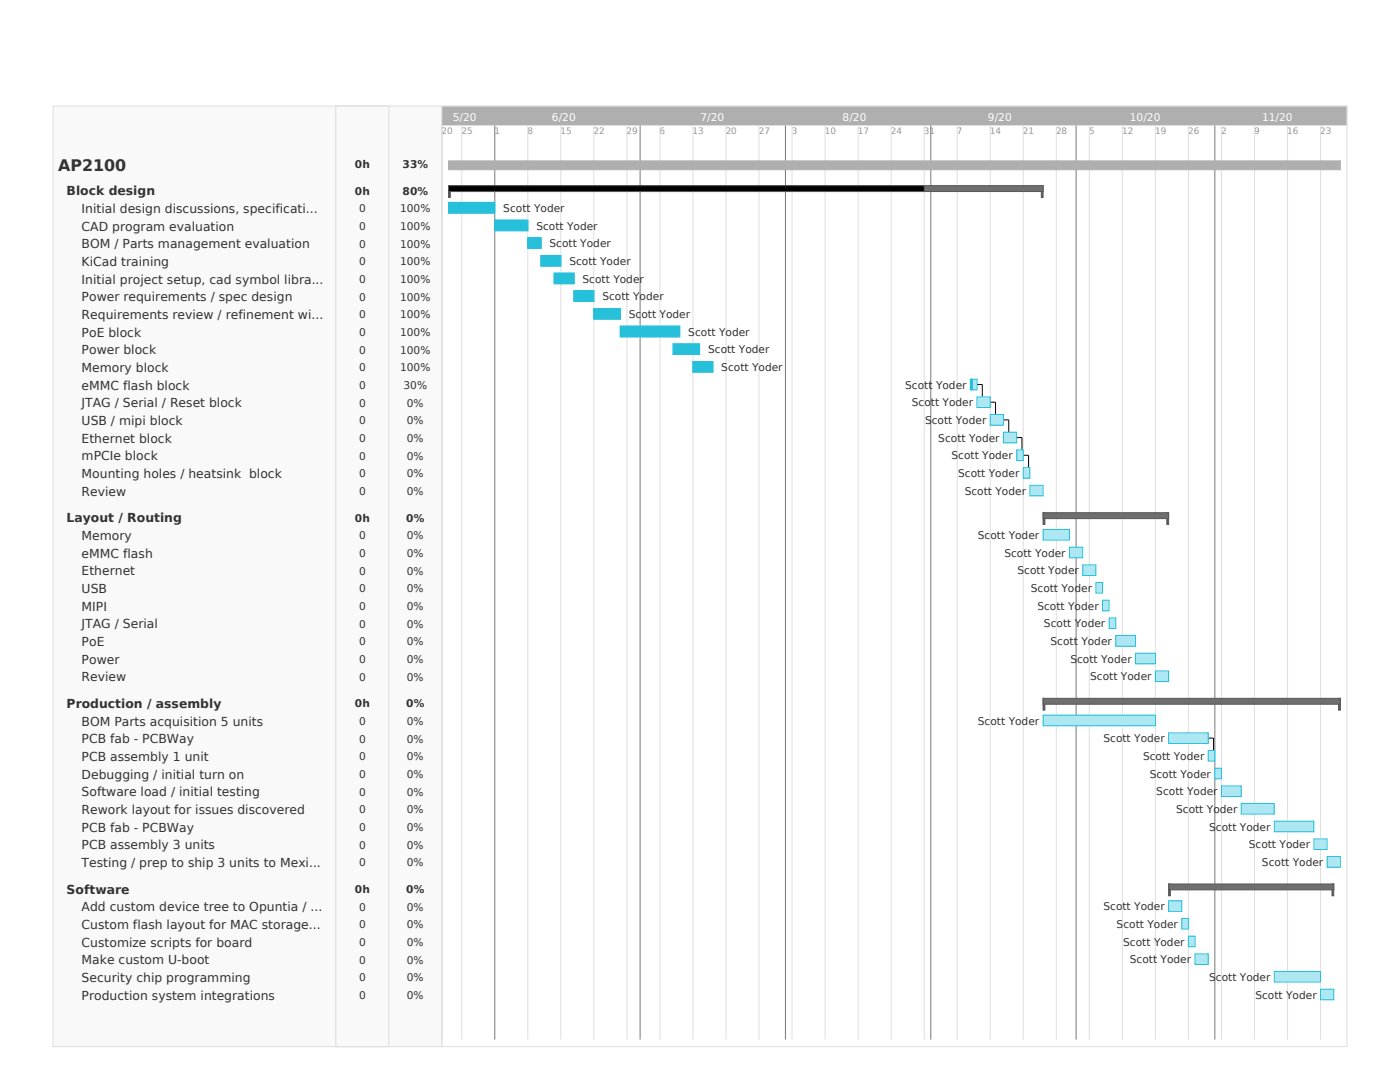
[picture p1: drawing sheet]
<svg xmlns="http://www.w3.org/2000/svg" width="279mm" height="216mm" viewBox="0 0 279 216" stroke-linecap="round" stroke-linejoin="round" font-family="sans-serif">
<defs><g id="words">
<text font-size="3.2" fill="#323232" x="11.6" y="34.1">AP2100</text>
<g font-size="2.5" fill="#323232">
<text x="13.3" y="39">Block design</text>
<text x="16.3" y="42.5">Initial design discussions, specificati...</text>
<text x="16.3" y="46">CAD program evaluation</text>
<text x="16.3" y="49.5">BOM / Parts management evaluation</text>
<text x="16.3" y="53.1">KiCad training</text>
<text x="16.3" y="56.6">Initial project setup, cad symbol libra...</text>
<text x="16.3" y="60.1">Power requirements / spec design</text>
<text x="16.3" y="63.6">Requirements review / refinement wi...</text>
<text x="16.3" y="67.2">PoE block</text>
<text x="16.3" y="70.7">Power block</text>
<text x="16.3" y="74.2">Memory block</text>
<text x="16.3" y="77.8">eMMC flash block</text>
<text x="16.3" y="81.3">JTAG / Serial / Reset block</text>
<text x="16.3" y="84.8">USB / mipi block</text>
<text x="16.3" y="88.3">Ethernet block</text>
<text x="16.3" y="91.9">mPCIe block</text>
<text x="16.3" y="95.4">Mounting holes / heatsink block</text>
<text x="16.3" y="98.9">Review</text>
<text x="13.3" y="104.2">Layout / Routing</text>
<text x="16.3" y="107.7">Memory</text>
<text x="16.3" y="111.3">eMMC flash</text>
<text x="16.3" y="114.8">Ethernet</text>
<text x="16.3" y="118.3">USB</text>
<text x="16.3" y="121.9">MIPI</text>
<text x="16.3" y="125.4">JTAG / Serial</text>
<text x="16.3" y="128.9">PoE</text>
<text x="16.3" y="132.4">Power</text>
<text x="16.3" y="136">Review</text>
<text x="13.3" y="141.3">Production / assembly</text>
<text x="16.3" y="144.8">BOM Parts acquisition 5 units</text>
<text x="16.3" y="148.3">PCB fab - PCBWay</text>
<text x="16.3" y="151.8">PCB assembly 1 unit</text>
<text x="16.3" y="155.4">Debugging / initial turn on</text>
<text x="16.3" y="158.9">Software load / initial testing</text>
<text x="16.3" y="162.4">Rework layout for issues discovered</text>
<text x="16.3" y="166">PCB fab - PCBWay</text>
<text x="16.3" y="169.5">PCB assembly 3 units</text>
<text x="16.3" y="173">Testing / prep to ship 3 units to Mexi...</text>
<text x="13.3" y="178.3">Software</text>
<text x="16.3" y="181.8">Add custom device tree to Opuntia / ...</text>
<text x="16.3" y="185.4">Custom flash layout for MAC storage...</text>
<text x="16.3" y="188.9">Customize scripts for board</text>
<text x="16.3" y="192.4">Make custom U-boot</text>
<text x="16.3" y="195.9">Security chip programming</text>
<text x="16.3" y="199.5">Production system integrations</text>
</g>
<g font-size="2.1" fill="#fff">
<text x="90.4" y="24.1">5/20</text>
<text x="110.2" y="24.1">6/20</text>
<text x="139.8" y="24.1">7/20</text>
<text x="168.2" y="24.1">8/20</text>
<text x="197.2" y="24.1">9/20</text>
<text x="225.5" y="24.1">10/20</text>
<text x="251.9" y="24.1">11/20</text>
</g>
<g font-size="2.1" fill="#323232">
<text x="70.8" y="33.5">0h</text>
<text x="80.4" y="33.5">33%</text>
<text x="70.8" y="38.8">0h</text>
<text x="80.4" y="38.8">80%</text>
<text x="71.7" y="42.4">0</text>
<text x="71.7" y="45.9">0</text>
<text x="79.9" y="42.4">100%</text>
<text x="79.9" y="45.9">100%</text>
<text x="100.4" y="42.3">Scott Yoder</text>
<text x="107" y="45.8">Scott Yoder</text>
<text x="71.7" y="49.4">0</text>
<text x="71.7" y="52.9">0</text>
<text x="79.9" y="49.4">100%</text>
<text x="79.9" y="52.9">100%</text>
<text x="109.7" y="49.3">Scott Yoder</text>
<text x="113.6" y="52.9">Scott Yoder</text>
<text x="71.7" y="56.5">0</text>
<text x="71.7" y="60">0</text>
<text x="79.9" y="56.5">100%</text>
<text x="79.9" y="60">100%</text>
<text x="116.3" y="56.4">Scott Yoder</text>
<text x="120.2" y="59.9">Scott Yoder</text>
<text x="71.7" y="63.5">0</text>
<text x="79.9" y="63.5">100%</text>
<text x="125.5" y="63.4">Scott Yoder</text>
<text x="71.7" y="67.1">0</text>
<text x="71.7" y="70.6">0</text>
<text x="79.9" y="67.1">100%</text>
<text x="79.9" y="70.6">100%</text>
<text x="137.4" y="67">Scott Yoder</text>
<text x="141.3" y="70.5">Scott Yoder</text>
<text x="71.7" y="74.1">0</text>
<text x="71.7" y="77.6">0</text>
<text x="79.9" y="74.1">100%</text>
<text x="80.5" y="77.6">30%</text>
<text x="144" y="74">Scott Yoder</text>
<text x="180.7" y="77.5">Scott Yoder</text>
<text x="71.7" y="81.2">0</text>
<text x="81.2" y="81.2">0%</text>
<text x="182" y="81.1">Scott Yoder</text>
<text x="71.7" y="84.7">0</text>
<text x="71.7" y="88.2">0</text>
<text x="81.2" y="84.7">0%</text>
<text x="81.2" y="88.2">0%</text>
<text x="184.6" y="84.6">Scott Yoder</text>
<text x="187.3" y="88.1">Scott Yoder</text>
<text x="71.7" y="91.7">0</text>
<text x="71.7" y="95.3">0</text>
<text x="81.2" y="91.7">0%</text>
<text x="81.2" y="95.3">0%</text>
<text x="189.9" y="91.7">Scott Yoder</text>
<text x="191.2" y="95.2">Scott Yoder</text>
<text x="71.7" y="98.8">0</text>
<text x="81.2" y="98.8">0%</text>
<text x="192.5" y="98.7">Scott Yoder</text>
<text x="70.8" y="104.1">0h</text>
<text x="71.7" y="107.6">0</text>
<text x="81.1" y="104.1">0%</text>
<text x="81.2" y="107.6">0%</text>
<text x="195.2" y="107.5">Scott Yoder</text>
<text x="71.7" y="111.2">0</text>
<text x="81.2" y="111.2">0%</text>
<text x="200.4" y="111.1">Scott Yoder</text>
<text x="71.7" y="114.7">0</text>
<text x="71.7" y="118.2">0</text>
<text x="81.2" y="114.7">0%</text>
<text x="81.2" y="118.2">0%</text>
<text x="203.1" y="114.6">Scott Yoder</text>
<text x="205.7" y="118.1">Scott Yoder</text>
<text x="71.7" y="121.7">0</text>
<text x="71.7" y="125.3">0</text>
<text x="81.2" y="121.7">0%</text>
<text x="81.2" y="125.3">0%</text>
<text x="207" y="121.6">Scott Yoder</text>
<text x="208.3" y="125.2">Scott Yoder</text>
<text x="71.7" y="128.8">0</text>
<text x="81.2" y="128.8">0%</text>
<text x="209.7" y="128.7">Scott Yoder</text>
<text x="71.7" y="132.3">0</text>
<text x="71.7" y="135.8">0</text>
<text x="81.2" y="132.3">0%</text>
<text x="81.2" y="135.8">0%</text>
<text x="213.6" y="132.2">Scott Yoder</text>
<text x="217.6" y="135.8">Scott Yoder</text>
<text x="70.8" y="141.1">0h</text>
<text x="81.1" y="141.1">0%</text>
<text x="71.7" y="144.7">0</text>
<text x="71.7" y="148.2">0</text>
<text x="81.2" y="144.7">0%</text>
<text x="81.2" y="148.2">0%</text>
<text x="195.2" y="144.6">Scott Yoder</text>
<text x="220.2" y="148.1">Scott Yoder</text>
<text x="71.7" y="151.7">0</text>
<text x="71.7" y="155.2">0</text>
<text x="81.2" y="151.7">0%</text>
<text x="81.2" y="155.2">0%</text>
<text x="228.1" y="151.6">Scott Yoder</text>
<text x="229.4" y="155.2">Scott Yoder</text>
<text x="71.7" y="158.8">0</text>
<text x="81.2" y="158.8">0%</text>
<text x="230.8" y="158.7">Scott Yoder</text>
<text x="71.7" y="162.3">0</text>
<text x="71.7" y="165.8">0</text>
<text x="81.2" y="162.3">0%</text>
<text x="81.2" y="165.8">0%</text>
<text x="234.7" y="162.2">Scott Yoder</text>
<text x="241.3" y="165.7">Scott Yoder</text>
<text x="71.7" y="169.4">0</text>
<text x="71.7" y="172.9">0</text>
<text x="81.2" y="169.4">0%</text>
<text x="81.2" y="172.9">0%</text>
<text x="249.2" y="169.3">Scott Yoder</text>
<text x="251.9" y="172.8">Scott Yoder</text>
<text x="70.8" y="178.2">0h</text>
<text x="81.1" y="178.2">0%</text>
<text x="71.7" y="181.7">0</text>
<text x="71.7" y="185.2">0</text>
<text x="81.2" y="181.7">0%</text>
<text x="81.2" y="185.2">0%</text>
<text x="220.2" y="181.6">Scott Yoder</text>
<text x="222.9" y="185.1">Scott Yoder</text>
<text x="71.7" y="188.8">0</text>
<text x="81.2" y="188.8">0%</text>
<text x="224.2" y="188.7">Scott Yoder</text>
<text x="71.7" y="192.3">0</text>
<text x="71.7" y="195.8">0</text>
<text x="81.2" y="192.3">0%</text>
<text x="81.2" y="195.8">0%</text>
<text x="225.5" y="192.2">Scott Yoder</text>
<text x="241.3" y="195.7">Scott Yoder</text>
<text x="71.7" y="199.3">0</text>
<text x="81.2" y="199.3">0%</text>
<text x="250.5" y="199.3">Scott Yoder</text>
</g>
<g font-size="1.8" fill="#969696">
<text x="88.1" y="26.8">20</text>
<text x="92.1" y="26.8">25</text>
<text x="98.7" y="26.8">1</text>
<text x="105.3" y="26.8">8</text>
<text x="111.9" y="26.8">15</text>
<text x="118.5" y="26.8">22</text>
<text x="125.1" y="26.8">29</text>
<text x="131.6" y="26.8">6</text>
<text x="138.2" y="26.8">13</text>
<text x="144.8" y="26.8">20</text>
<text x="151.4" y="26.8">27</text>
<text x="158" y="26.8">3</text>
<text x="164.6" y="26.8">10</text>
<text x="171.2" y="26.8">17</text>
<text x="177.8" y="26.8">24</text>
<text x="184.4" y="26.8">31</text>
<text x="191" y="26.8">7</text>
<text x="197.6" y="26.8">14</text>
<text x="204.2" y="26.8">21</text>
<text x="210.7" y="26.8">28</text>
<text x="217.3" y="26.8">5</text>
<text x="223.9" y="26.8">12</text>
<text x="230.5" y="26.8">19</text>
<text x="237.1" y="26.8">26</text>
<text x="243.7" y="26.8">2</text>
<text x="250.3" y="26.8">9</text>
<text x="256.9" y="26.8">16</text>
<text x="263.5" y="26.8">23</text>
</g>
</g></defs>
<g fill="#f9f9f9" stroke="#dfdfdf" stroke-width=".2">
<path d="M10.6 21.2h67v187.6h-67z"/>
<path d="M67 21.2h21.2v187.6h-21.2z"/>
<path d="M67 21.2h10.6v187.6h-10.6z"/>
</g>
<path d="M88.2 21.2h180.6v187.6h-180.6z" fill="none" stroke="#dfdfdf" stroke-width=".2"/>
<path d="M88.2 21.2h180.6v3.8h-180.6z" fill="#afafaf" stroke="#dfdfdf" stroke-width=".2"/>
<g fill="none" stroke="#dfdfdf" stroke-width=".2">
<path d="M88.2 25v182.4M92.1 25v182.4M105.3 25v182.4M111.9 25v182.4M118.5 25v182.4M125.1 25v182.4M131.7 25v182.4M138.3 25v182.4M144.9 25v182.4M151.5 25v182.4M158.1 25v182.4M164.7 25v182.4"/>
<path d="M171.3 25v182.4M177.8 25v182.4M184.4 25v182.4M191 25v182.4M197.6 25v182.4M204.2 25v182.4M210.8 25v182.4M217.4 25v182.4M224 25v182.4M230.6 25v182.4M237.2 25v182.4M243.8 25v182.4"/>
<path d="M250.4 25v182.4M257 25v182.4M263.5 25v182.4"/>
</g>
<path d="M98.7 25v182.4M127.7 25v182.4M156.8 25v182.4M185.8 25v182.4M214.8 25v182.4M242.4 25v182.4" fill="none" stroke="#787878" stroke-width=".2"/>
<path d="M195 76.7h1v3.6M196 80.3h.1M197.6 80.3h1.1v3.5M198.7 83.8h.1M200.3 83.8h1v3.5M201.3 87.3h.1M202.9 87.3h1.1v3.5M204 90.8h.1M204.2 90.8h1.1v3.6M205.3 94.4h.1M241.1 147.3h1.1v3.5M242.2 150.8h.1" fill="none" stroke="#000" stroke-width=".2"/>
<path d="M89.5 32.1h178v1.8h-178z" fill="#afafaf" stroke="#afafaf" stroke-width=".2"/>
<g fill="#585858" stroke="#585858" stroke-width=".2">
<path d="M89.5 37h.4v2.4h-.4z"/>
<path d="M207.8 37h.4v2.4h-.4z"/>
</g>
<path d="M89.5 37h118.7v1.2h-118.7z" fill="#6f6f6f" stroke="#585858" stroke-width=".2"/>
<path d="M89.5 37h94.9v1.2h-94.9z" fill="#000" stroke="#585858" stroke-width=".2"/>
<path d="M89.5 40.4h9.2v2.1h-9.2z" fill="#ade8f2" stroke="#26c0db" stroke-width=".2"/>
<path d="M89.5 40.4h9.2v2.1h-9.2z" fill="#26c0db" stroke="#26c0db" stroke-width=".2"/>
<path d="M98.7 43.9h6.6v2.1h-6.6z" fill="#ade8f2" stroke="#26c0db" stroke-width=".2"/>
<path d="M98.7 43.9h6.6v2.1h-6.6z" fill="#26c0db" stroke="#26c0db" stroke-width=".2"/>
<path d="M105.3 47.4h2.7v2.2h-2.7z" fill="#ade8f2" stroke="#26c0db" stroke-width=".2"/>
<path d="M105.3 47.4h2.7v2.2h-2.7z" fill="#26c0db" stroke="#26c0db" stroke-width=".2"/>
<path d="M108 51h3.9v2.1h-3.9z" fill="#ade8f2" stroke="#26c0db" stroke-width=".2"/>
<path d="M108 51h3.9v2.1h-3.9z" fill="#26c0db" stroke="#26c0db" stroke-width=".2"/>
<path d="M110.6 54.5h4v2.1h-4z" fill="#ade8f2" stroke="#26c0db" stroke-width=".2"/>
<path d="M110.6 54.5h4v2.1h-4z" fill="#26c0db" stroke="#26c0db" stroke-width=".2"/>
<path d="M114.6 58h3.9v2.1h-3.9z" fill="#ade8f2" stroke="#26c0db" stroke-width=".2"/>
<path d="M114.6 58h3.9v2.1h-3.9z" fill="#26c0db" stroke="#26c0db" stroke-width=".2"/>
<path d="M118.5 61.6h5.3v2.1h-5.3z" fill="#ade8f2" stroke="#26c0db" stroke-width=".2"/>
<path d="M118.5 61.6h5.3v2.1h-5.3z" fill="#26c0db" stroke="#26c0db" stroke-width=".2"/>
<path d="M123.8 65.1h11.9v2.1h-11.9z" fill="#ade8f2" stroke="#26c0db" stroke-width=".2"/>
<path d="M123.8 65.1h11.9v2.1h-11.9z" fill="#26c0db" stroke="#26c0db" stroke-width=".2"/>
<path d="M134.3 68.6h5.3v2.1h-5.3z" fill="#ade8f2" stroke="#26c0db" stroke-width=".2"/>
<path d="M134.3 68.6h5.3v2.1h-5.3z" fill="#26c0db" stroke="#26c0db" stroke-width=".2"/>
<path d="M138.3 72.1h3.9v2.2h-3.9z" fill="#ade8f2" stroke="#26c0db" stroke-width=".2"/>
<path d="M138.3 72.1h3.9v2.2h-3.9z" fill="#26c0db" stroke="#26c0db" stroke-width=".2"/>
<path d="M193.7 75.7h1.3v2.1h-1.3z" fill="#ade8f2" stroke="#26c0db" stroke-width=".2"/>
<path d="M193.7 75.7h.4v2.1h-.4z" fill="#26c0db" stroke="#26c0db" stroke-width=".2"/>
<g fill="#ade8f2" stroke="#26c0db" stroke-width=".2">
<path d="M195 79.2h2.6v2.1h-2.6z"/>
<path d="M197.6 82.7h2.7v2.1h-2.7z"/>
<path d="M200.3 86.3h2.6v2.1h-2.6z"/>
<path d="M202.9 89.8h1.3v2.1h-1.3z"/>
<path d="M204.2 93.3h1.3v2.1h-1.3z"/>
<path d="M205.5 96.8h2.7v2.2h-2.7z"/>
</g>
<g fill="#585858" stroke="#585858" stroke-width=".2">
<path d="M208.2 102.3h.3v2.4h-.3z"/>
<path d="M232.9 102.3h.3v2.4h-.3z"/>
</g>
<path d="M208.2 102.3h25v1.2h-25z" fill="#6f6f6f" stroke="#585858" stroke-width=".2"/>
<g fill="#ade8f2" stroke="#26c0db" stroke-width=".2">
<path d="M208.2 105.7h5.2v2.1h-5.2z"/>
<path d="M213.4 109.2h2.7v2.1h-2.7z"/>
<path d="M216.1 112.7h2.6v2.1h-2.6z"/>
<path d="M218.7 116.2h1.3v2.2h-1.3z"/>
<path d="M220 119.8h1.4v2.1h-1.4z"/>
<path d="M221.4 123.3h1.3v2.1h-1.3z"/>
<path d="M222.7 126.8h3.9v2.1h-3.9z"/>
<path d="M226.6 130.4h4v2.1h-4z"/>
<path d="M230.6 133.9h2.6v2.1h-2.6z"/>
</g>
<g fill="#585858" stroke="#585858" stroke-width=".2">
<path d="M208.2 139.3h.3v2.4h-.3z"/>
<path d="M267.1 139.3h.4v2.4h-.4z"/>
</g>
<path d="M208.2 139.3h59.3v1.2h-59.3z" fill="#6f6f6f" stroke="#585858" stroke-width=".2"/>
<g fill="#ade8f2" stroke="#26c0db" stroke-width=".2">
<path d="M208.2 142.7h22.4v2.1h-22.4z"/>
<path d="M233.2 146.2h7.9v2.1h-7.9z"/>
<path d="M241.1 149.8h1.3v2.1h-1.3z"/>
<path d="M242.4 153.3h1.4v2.1h-1.4z"/>
<path d="M243.8 156.8h3.9v2.1h-3.9z"/>
<path d="M247.7 160.3h6.6v2.2h-6.6z"/>
<path d="M254.3 163.9h7.9v2.1h-7.9z"/>
<path d="M262.2 167.4h2.7v2.1h-2.7z"/>
<path d="M264.9 170.9h2.6v2.1h-2.6z"/>
</g>
<g fill="#585858" stroke="#585858" stroke-width=".2">
<path d="M233.2 176.4h.4v2.3h-.4z"/>
<path d="M265.8 176.4h.4v2.3h-.4z"/>
</g>
<path d="M233.2 176.4h33v1.2h-33z" fill="#6f6f6f" stroke="#585858" stroke-width=".2"/>
<g fill="#ade8f2" stroke="#26c0db" stroke-width=".2">
<path d="M233.2 179.7h2.7v2.2h-2.7z"/>
<path d="M235.9 183.3h1.3v2.1h-1.3z"/>
<path d="M237.2 186.8h1.3v2.1h-1.3z"/>
<path d="M238.5 190.3h2.6v2.1h-2.6z"/>
<path d="M254.3 193.9h9.2v2.1h-9.2z"/>
<path d="M263.5 197.4h2.7v2.1h-2.7z"/>
</g>
<use href="#words"/>
</svg>
